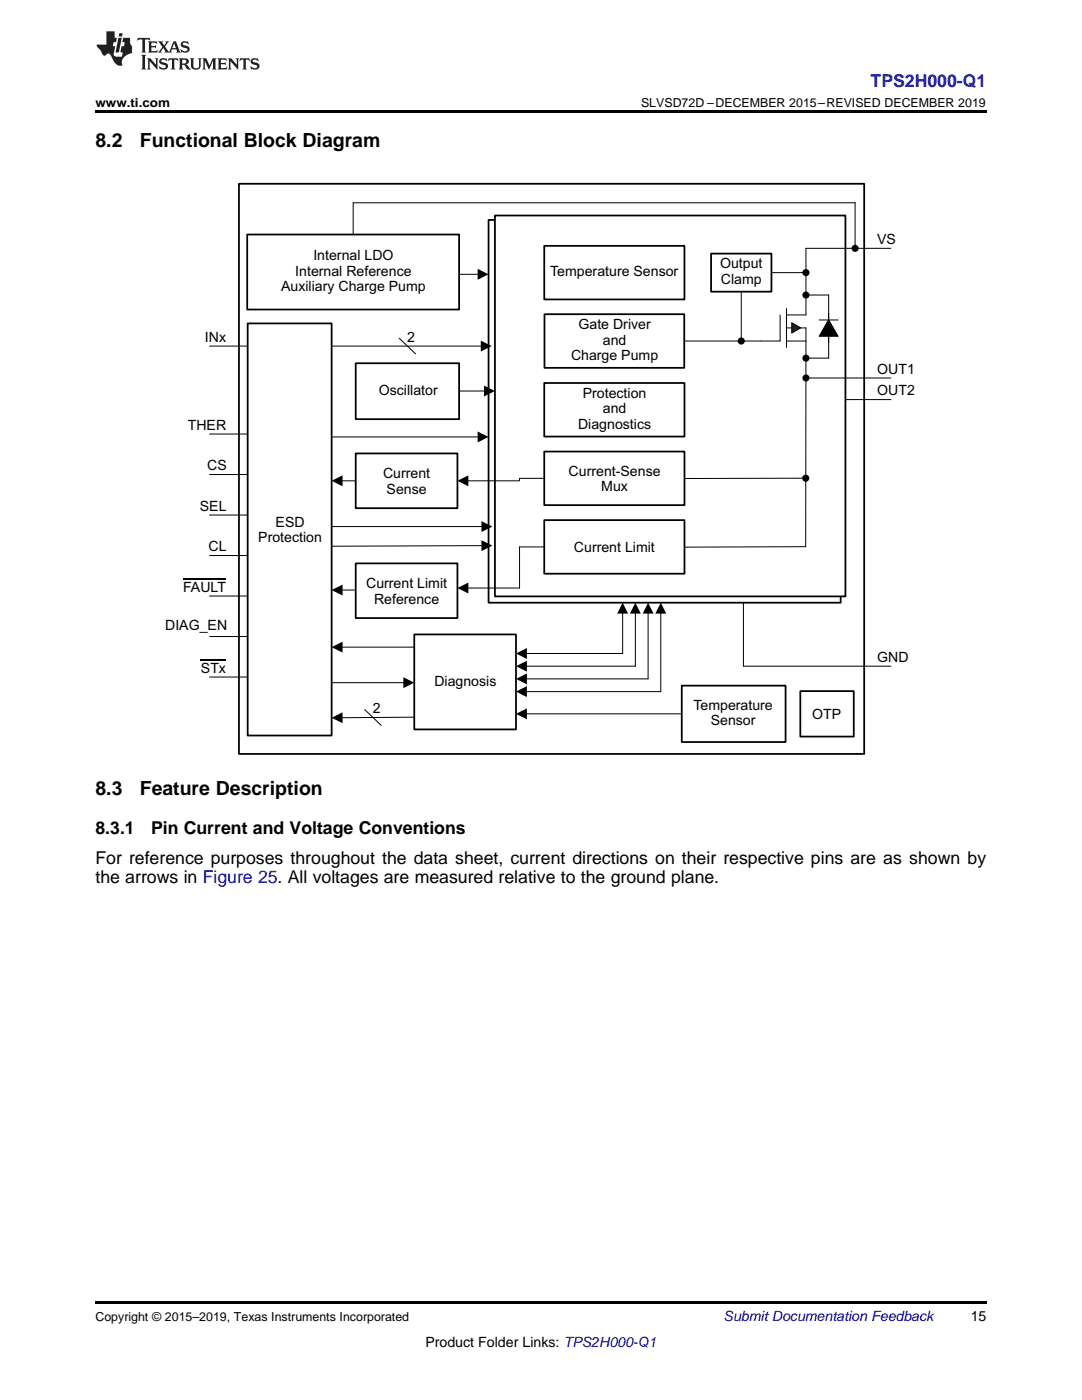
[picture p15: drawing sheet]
<svg xmlns="http://www.w3.org/2000/svg" width="216mm" height="279mm" viewBox="0 0 216 279" stroke-linecap="round" stroke-linejoin="round" font-family="sans-serif">
<defs><g id="words">
<g font-size="3.9">
<text x="19" y="29.3">8.2</text>
<text x="27.9" y="29.3">Functional Block Diagram</text>
<text x="19" y="158.7">8.3</text>
<text x="27.9" y="158.7">Feature Description</text>
</g>
<text font-size="3.5" fill="#00f" x="173.7" y="17.3">TPS2H000-Q1</text>
<g font-size="3.5">
<text x="19" y="166.4">8.3.1</text>
<text x="30.1" y="166.4">Pin Current and Voltage Conventions</text>
<text x="19" y="172.4">For reference purposes throughout the data sheet, current directions on their respective pins are as shown by</text>
<text x="19" y="176.3">the arrows in Figure 25. All voltages are measured relative to the ground plane.</text>
</g>
<g font-size="2.8">
<text x="62.5" y="51.9">Internal LDO</text>
<text x="143.7" y="53.6">Output</text>
<text x="175" y="48.7">VS</text>
<text x="56.1" y="58.2">Auxiliary Charge Pump</text>
<text x="58.9" y="55">Internal Reference</text>
<text x="109.8" y="55.2">Temperature Sensor</text>
<text x="143.8" y="56.7">Clamp</text>
<text x="115.4" y="65.6">Gate Driver</text>
<text x="40.9" y="68.3">INx</text>
<text x="81.3" y="68.2">2</text>
<text x="113.9" y="71.9">Charge Pump</text>
<text x="120.3" y="68.8">and</text>
<text x="175" y="74.6">OUT1</text>
<text x="75.6" y="78.8">Oscillator</text>
<text x="116.3" y="79.3">Protection</text>
<text x="120.3" y="82.5">and</text>
<text x="175" y="78.9">OUT2</text>
<text x="37.5" y="85.8">THER</text>
<text x="115.3" y="85.6">Diagnostics</text>
<text x="41.3" y="93.9">CS</text>
<text x="76.4" y="95.4">Current</text>
<text x="113.5" y="94.9">Current-Sense</text>
<text x="39.9" y="102">SEL</text>
<text x="77.1" y="98.5">Sense</text>
<text x="120" y="98.1">Mux</text>
<text x="55" y="105.1">ESD</text>
<text x="41.6" y="110">CL</text>
<text x="51.5" y="108.3">Protection</text>
<text x="114.5" y="110.2">Current Limit</text>
<text x="36.5" y="118.1">FAULT</text>
<text x="73.1" y="117.3">Current Limit</text>
<text x="32.9" y="125.7">DIAG_EN</text>
<text x="74.6" y="120.5">Reference</text>
<text x="40.1" y="134.3">STx</text>
<text x="86.7" y="136.8">Diagnosis</text>
<text x="175" y="132.1">GND</text>
<text x="74.4" y="142.3">2</text>
<text x="138.4" y="141.6">Temperature</text>
<text x="162.1" y="143.5">OTP</text>
<text x="141.8" y="144.8">Sensor</text>
<text x="193.7" y="263.6">15</text>
<text x="84.9" y="268.9">Product Folder Links: TPS2H000-Q1</text>
</g>
<text font-size="2.8" fill="#0000c8" x="144.4" y="263.6">Submit Documentation Feedback</text>
<g font-size="2.5">
<text x="19" y="21.4">www.ti.com</text>
<text x="127.9" y="21.4">SLVSD72D –DECEMBER 2015–REVISED DECEMBER 2019</text>
<text x="19" y="263.6">Copyright © 2015–2019, Texas Instruments Incorporated</text>
</g>
</g></defs>
<path d="M19 259.7h177.8v.5h-177.8z" fill="#000"/>
<path d="M166.8 79.7h11" fill="none" stroke="#000" stroke-width=".2"/>
<path d="M47.7 36.7h124.7v113.8h-124.7z" fill="none" stroke="#000" stroke-width=".35"/>
<path d="M97.5 43.9h70.2v76.4h-70.2z" fill-rule="evenodd" fill="#fff"/>
<path d="M97.5 43.9h70.2v76.4h-70.2z" fill="none" stroke="#000" stroke-width=".35"/>
<path d="M98.8 43h69.9v76h-69.9z" fill-rule="evenodd" fill="#fff"/>
<g fill="none" stroke="#000" stroke-width=".35">
<path d="M49.3 46.8h42.3v15h-42.3zM98.8 43h69.9v76h-69.9zM108.6 49.1h28v10.7h-28zM49.4 64.5h16.8v82.3h-16.8zM71 72.5h20.6v11.2h-20.6zM108.6 76.4h28v10.7h-28zM108.6 62.7h27.9v10.7h-27.9zM71 90.5h20.3v10.9h-20.3zM108.6 90.1h28v10.7h-28zM71 112.4h20.3v11h-20.3zM108.6 103.8h28v10.7h-28zM82.7 126.6h20.3v19h-20.3z"/>
<path d="M136 136.8h20.8v11.3h-20.8zM159.7 137.9h10.7v9.1h-10.7z"/>
</g>
<g fill="none" stroke="#000" stroke-width=".2">
<path d="M70.5 46.8v-6.3h100.1v9.1M91.6 54.7h3.8M160.8 49.6h17M41.8 69.1h7.6M66.2 69.1h29.9M79.7 67.5l3.2 3.1M91.6 78h5.1M136.5 68.1h15.4M160.8 75.4h17M160.8 68.1v41l-24.2 .1M41.8 86.6h7.6M41.8 94.7h7.6"/>
<path d="M66.2 87.2h29.2M68.2 96h2.8M93.3 96h10.2M160.8 95.4l-24.2 .1M41.8 102.8h7.6M41.8 110.9h7.6M41.8 119h7.6M66.3 105.1h29.9M68.2 117.8h2.8M93.3 117.4h10.4M96.2 108.9l-30 .1M103.7 109.1h4.9"/>
<path d="M41.8 127h7.6M41.8 135.1h7.6M66.2 136.2h14.4M68.2 129.2h14.5M124.2 122.3v8.1h-19.2M126.8 122.3v10.7h-21.8M129.3 122.3v13.2h-24.3M131.9 122.3v15.7h-26.9M148.3 120.3v12.7h29.5M72.8 141.6l3.3 3.2M82.7 143.1l-14.5 .1M105 142.5h31"/>
</g>
<g fill="#000">
<path d="M95.3 53.7l2.2 1-2.2 1.1zM95.9 68l2.2 1.1-2.2 1.1zM96.6 76.9l2.2 1.1-2.2 1.1zM66.2 96l2.2-1.1v2.1zM91.3 96l2.2-1.1v2.1zM95.3 86.1l2.2 1.1-2.2 1.1zM66.2 117.8l2.2-1.1v2.1zM91.3 117.4l2.2-1.1v2.1zM96.1 104l2.1 1.1-2.1 1.1zM96.1 107.8l2.1 1.1-2.1 1.1zM66.2 129.2l2.2-1.1v2.1zM80.5 135.2l2.2 1-2.2 1.1z"/>
<path d="M103 138l2.1-1.1v2.2zM103 135.5l2.1-1.1v2.2zM103 133l2.1-1.1v2.1zM103 130.4l2.1-1.1v2.2zM124.2 120.3l1.1 2.2h-2.1zM126.8 120.3l1.1 2.2h-2.2zM129.3 120.3l1.1 2.2h-2.2zM131.9 120.3l1 2.2h-2.1zM66.2 143.3l2.1-1.2 .1 2.2zM103 142.5l2.1-1.1v2.2z"/>
<circle cx="170.6" cy="49.6" r=".71"/>
<circle cx="160.8" cy="75.4" r=".71"/>
<circle cx="160.8" cy="95.4" r=".71"/>
</g>
<path d="M36.5 115.5h8.6M40.1 131.7h5" fill="none" stroke="#000" stroke-width=".21"/>
<path d="M141.9 50.6h12v7.6h-12z" fill-rule="evenodd" fill="#fff"/>
<path d="M141.9 50.6h12v7.6h-12z" fill="none" stroke="#000" stroke-width=".35"/>
<path d="M155.7 62.9v5.2h-3.8M156.9 65.4h3.9v2.7h-3.9M156.9 62.9h3.9M156.9 61.6v7.7M108.6 95.5h-4.9v.5" fill="none" stroke="#000" stroke-width=".2"/>
<path d="M158 64.4l1.8 1-1.8 1.1z" fill="#231f20"/>
<path d="M147.9 58.2v9.9M153.9 54.4h6.9M160.8 49.6v13.3M158 64.4l1.8 1-1.8 1.1z" fill="none" stroke="#000" stroke-width=".2"/>
<g fill="#000">
<circle cx="160.8" cy="54.4" r=".71"/>
<circle cx="147.9" cy="68.1" r=".71"/>
</g>
<path d="M165.3 63.8l1.9 3.3h-3.7z" fill="#030303"/>
<path d="M160.8 58.9h4.6v12.6h-4.6M163.4 63.9h3.9M165.3 63.8l1.9 3.3h-3.7zM103.7 109.1v8.3" fill="none" stroke="#000" stroke-width=".2"/>
<g fill="#000">
<circle cx="160.8" cy="58.9" r=".71"/>
<circle cx="160.8" cy="71.5" r=".71"/>
</g>
<path d="M19 22h177.8v.5h-177.8z" fill="#000"/>
<g fill="#231f20">
<path d="M27.5 7.6l-.1 .5 .4-.2h.6v.1v2.1l-.2 .4h1l-.3-.4v-2.1l.1-.1h.5l.5 .2-.2-.5zM29.5 8.3l.2 .3v1.5l-.2 .4h1.8l.2-.6a1.04 1.04 0 0 1-1.3 .2v-.7h.6l.3 .2v-.6l-.3 .2h-.6v-.6l.8-.1 .4 .3-.2-.5zM31.5 8.3l.9 1.1-.9 1.1h.8l-.2-.2 .5-.7 .4 .7-.2 .2h1.5l-.1-.2 .1-.4h.9l.1 .4-.2 .2h1l-.3-.3-.7-1.9h-.5l-.9 2-.8-1 .9-1h-.8l.1 .3-.3 .5-.4-.6 .2-.2zM34.7 8.6l.4 1h-.7zM36.3 8.4a.63 .63 0 0 0-.2 .7 .63 .63 0 0 0 .6 .4l.6 .2 .1 .2a.75 .75 0 0 1-.7 .4 .75 .75 0 0 1-.6-.5l.1 .7 .1-.1a1.11 1.11 0 0 0 1.5-.6 1.13 1.13 0 0 0-1.2-.8l-.1-.4a1.04 1.04 0 0 1 1.2 .2l-.2-.5-.1 .1-.5-.2zM28.2 10.9l.2 .4v2.2l-.2 .4h1l-.3-.4v-2.2l.3-.4zM29.3 11.6l.3 .4v1.5l-.3 .4h.8l-.2-.4v-1.3l1.5 1.7v-1.9l.2-.4h-.7l.2 .4v.9l-1.1-1.3zM32 11.8a.62 .62 0 0 0-.2 .7 .62 .62 0 0 0 .6 .4l.6 .1 .1 .3a.76 .76 0 0 1-.7 .3 .76 .76 0 0 1-.6-.4l.1 .7 .1-.1a1.11 1.11 0 0 0 1.5-.6 1.13 1.13 0 0 0-1.2-.8l-.1-.4a1.04 1.04 0 0 1 1.2 .2l-.2-.6-.1 .1-.5-.1zM33.7 11.6l-.2 .6a.61 .61 0 0 1 .8-.3v1.6l-.2 .4h.9l-.2-.4v-1.6a.63 .63 0 0 1 .8 .3l-.2-.6zM35.6 11.6l.3 .4v1.5l-.3 .4h1l-.2-.2v-.8l.5 .2a.76 .76 0 0 0 1.2 .7l-1-1a.58 .58 0 0 0 .6-.5 .58 .58 0 0 0-.5-.6zM36.4 11.9h.1a.45 .45 0 0 1 .5 .1 .45 .45 0 0 1 .1 .5l-.7 .2zM37.9 11.6l.2 .2a2.17 2.17 0 0 0 .3 1.9 .99 .99 0 0 0 1.6-.6v-1.1l.2-.4h-.7l.2 .2a1.92 1.92 0 0 1-.2 1.8 .6 .6 0 0 1-.9-.5v-1.1l.2-.4zM40.4 11.6l.2 .4v1.5l-.2 .4h.7l-.2-.4v-1.4l.8 1.8 .8-1.8v1.4l-.2 .4h.9l-.2-.4v-1.5l.2-.4h-.8l-.6 1.5-.6-1.5zM43.4 11.6l.2 .4v1.5l-.2 .4h1.8l.2-.6a1.04 1.04 0 0 1-1.3 .1v-.6h.5l.4 .2v-.6l-.4 .2h-.5v-.7h.8l.3 .3-.1-.6zM45.5 11.6l.2 .4v1.5l-.2 .4h.7l-.2-.4v-1.3l1.5 1.7v-1.9l.2-.4h-.7l.2 .4v.9l-1.1-1.3zM47.9 11.6l-.1 .6a.61 .61 0 0 1 .8-.3v1.6l-.3 .4h1l-.3-.4 .1-1.6a.63 .63 0 0 1 .7 .3l-.1-.6zM50.2 11.8a.62 .62 0 0 0-.2 .7 .62 .62 0 0 0 .6 .4l.6 .1 .2 .3a.76 .76 0 0 1-.8 .3 .76 .76 0 0 1-.6-.4l.1 .7 .2-.1a1.11 1.11 0 0 0 1.5-.6 1.13 1.13 0 0 0-1.3-.8l-.1-.4a1.04 1.04 0 0 1 1.2 .2l-.1-.6-.2 .1-.5-.1z"/>
<path d="M21.2 6.3v2.6h-1.9l.1 .4 .7 .9a.91 .91 0 0 0 1 .8 .56 .56 0 0 1 .5-.3 .56 .56 0 0 1 .5 .3l.4 .8a1.53 1.53 0 0 0 1.9 1.2 1.54 1.54 0 0 1 1-2.1l.9-.3v-1.4a1.52 1.52 0 0 1-.3-1.6h-1.4l-.2 .8h.5l-.2 .8h-.4l-.2 1v.2l.4 .1-.2 .8a1.93 1.93 0 0 1-1.6-.3l.3-1.8h-.5l.2-.8h.4l.2-.8h-.4v-1.3zM23.6 7.6l-.6 2.9h.7l.6-2.9zM23.8 6.6l-.1 .7h.6l.2-.7z"/>
</g>
<use href="#words"/>
</svg>
